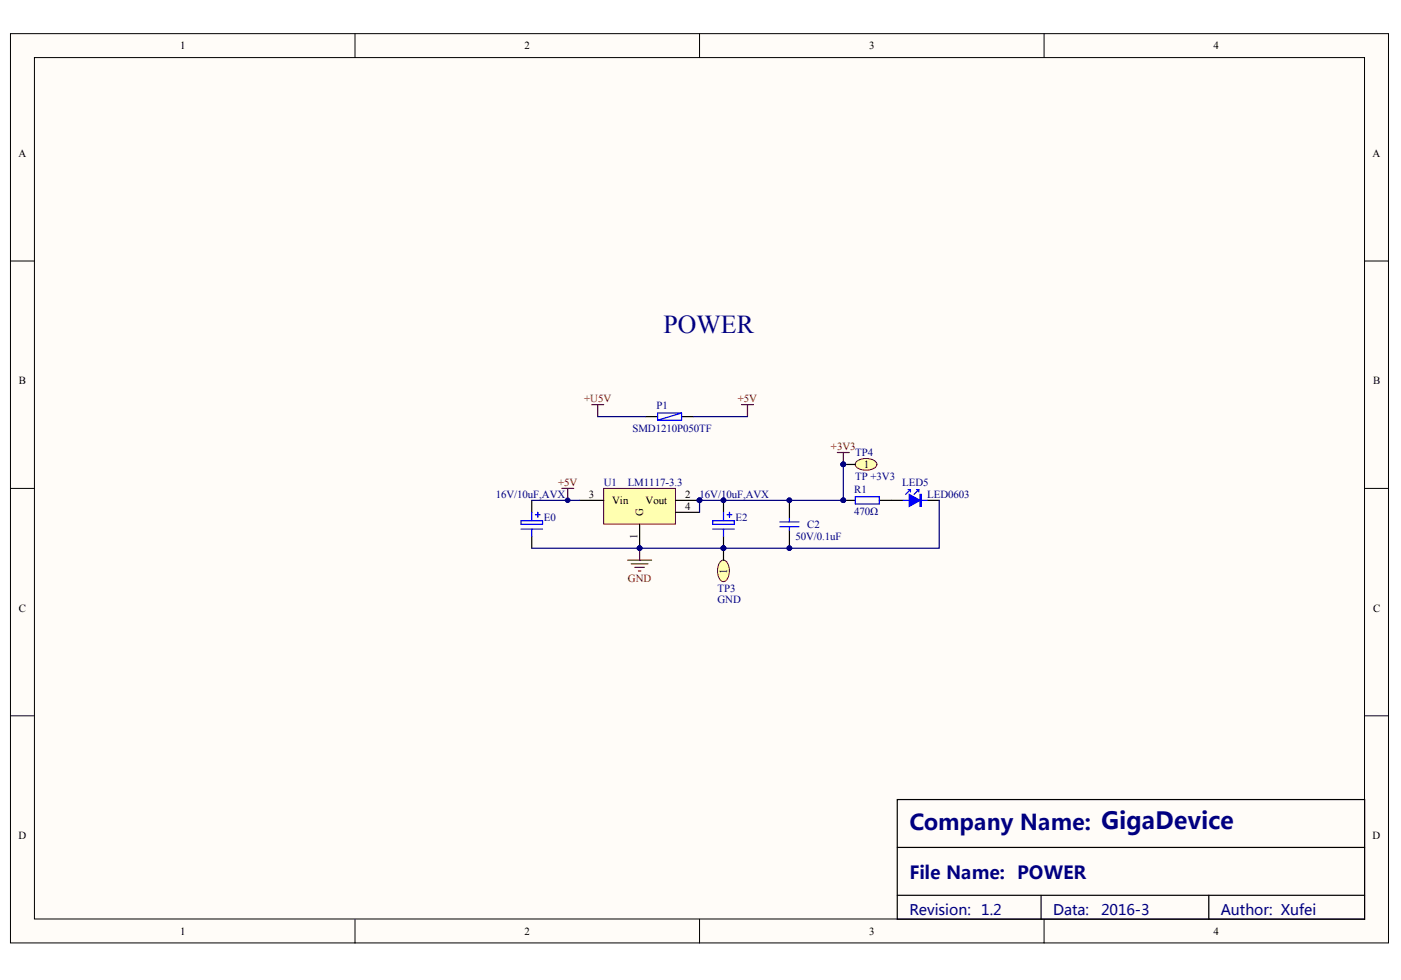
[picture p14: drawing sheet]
<svg xmlns="http://www.w3.org/2000/svg" width="289mm" height="202mm" viewBox="0 0 289 202" stroke-linecap="round" stroke-linejoin="round" font-family="sans-serif">
<defs><g id="words">
<text font-size="5.3" fill="#000080" x="136.9" y="68.7">POWER</text>
<text font-size="4.5" fill="#000080" x="187.5" y="171.1">Company Name: GigaDevice</text>
<text font-size="3.7" fill="#000080" x="187.5" y="181.2">File Name: POWER</text>
<g font-size="3" fill="#000080">
<text x="187.5" y="188.8">Revision:</text>
<text x="202.3" y="188.8">1.2</text>
<text x="217.2" y="188.8">Data:</text>
<text x="227.1" y="188.8">2016-3</text>
<text x="251.7" y="188.8">Author: Xufei</text>
</g>
<g font-size="2.2">
<text x="37.1" y="10.1">1</text>
<text x="108.2" y="10.1">2</text>
<text x="179.2" y="10.1">3</text>
<text x="250.3" y="10.1">4</text>
<text x="3.8" y="32.4">A</text>
<text x="283.1" y="32.4">A</text>
<text x="3.9" y="79.3">B</text>
<text x="283.2" y="79.3">B</text>
<text x="178.1" y="96.5">1</text>
<text x="121.4" y="102.7">3</text>
<text x="126.2" y="104">Vin</text>
<text x="132.7" y="106.4" transform="rotate(-90 132.7 106.4)">G</text>
<text x="133.1" y="104">Vout</text>
<text x="141.3" y="102.7">2</text>
<text x="141.3" y="105.2">4</text>
<text x="131.4" y="111.2" transform="rotate(-90 131.4 111.2)">1</text>
<text x="149.9" y="118.4" transform="rotate(-90 149.9 118.4)">1</text>
<text x="3.9" y="126.2">C</text>
<text x="283.2" y="126.2">C</text>
<text x="3.8" y="173.1">D</text>
<text x="283.1" y="173.1">D</text>
<text x="37.1" y="192.8">1</text>
<text x="108.2" y="192.8">2</text>
<text x="179.2" y="192.8">3</text>
<text x="250.3" y="192.8">4</text>
</g>
<g font-size="2.2" fill="#800000">
<text x="120.5" y="83">+U5V</text>
<text x="152.1" y="83">+5V</text>
<text x="171.4" y="92.9">+3V3</text>
<text x="115.1" y="100.3">+5V</text>
<text x="129.5" y="120">GND</text>
</g>
<g font-size="2.2" fill="#000080">
<text x="130.4" y="89.1">SMD1210P050TF</text>
<text x="135.4" y="84.4">P1</text>
<text x="176.4" y="94.1">TP4</text>
<text x="124.5" y="100.3">U1</text>
<text x="129.5" y="100.3">LM1117-3.3</text>
<text x="176.1" y="101.8">R1</text>
<text x="176.4" y="99">TP +3V3</text>
<text x="186" y="100.3">LED5</text>
<text x="102.2" y="102.7">16V/10uF,AVX</text>
<text x="112.1" y="107.4">E0</text>
<text x="144.3" y="102.7">16V/10uF,AVX</text>
<text x="151.7" y="107.4">E2</text>
<text x="176.1" y="106.2">470Ω</text>
<text x="191.2" y="102.7">LED0603</text>
<text x="164" y="111.4">50V/0.1uF</text>
<text x="166.5" y="108.9">C2</text>
<text x="148" y="122">TP3</text>
<text x="148" y="124.5">GND</text>
</g>
</g></defs>
<g fill="#fffcf8" stroke="#000" stroke-width=".21">
<path d="M2.2 6.9h284.1v187.6h-284.1z"/>
<path d="M7.1 11.9h274.3v177.7h-274.3z"/>
</g>
<path d="M73.2 6.9v5M144.3 6.9v5M215.3 6.9v5M2.2 53.8h4.9M281.4 53.8h5M2.2 100.7h4.9M281.4 100.7h5M2.2 147.6h4.9M281.4 147.6h5M73.2 189.6v4.9M144.3 189.6v4.9M215.3 189.6v4.9" fill="none" stroke="#000" stroke-width=".21"/>
<path d="M133.1 85.9h2.5M140.6 85.9h2.4M162.8 103.2v3.7M162.8 109.4v3.7M173.9 103.2h2.5M181.3 103.2h5M191.2 103.2h2.5M185 164.9h96.4v24.7h-96.4zM185 174.8h96.4M185 184.7h96.4M214.7 184.7v4.9M249.3 184.7v4.9" fill="none" stroke="#000" stroke-width=".25"/>
<g fill="#000080" stroke="#000080" stroke-width=".21">
<circle cx="162.8" cy="113.1" r=".48"/>
<circle cx="162.8" cy="103.2" r=".48"/>
<circle cx="173.9" cy="103.2" r=".48"/>
</g>
<g fill="none" stroke="#00f" stroke-width=".25">
<path d="M140.6 85.2v1.5h-5M140.6 85.2h-5v1.5M140.6 85.2l-5 1.5M160.8 107.7h4M160.8 108.6h4M162.8 106.9v.8M162.8 108.6v.8M176.4 102.5h4.9v1.5h-4.9zM186.3 103.2h1.2M187.3 101h.5M187.8 101l-1 1M187.8 101v.5"/>
<path d="M189 101h.5M189.5 101l-1 1M189.5 101v.5M190 103.2h1.2"/>
</g>
<g fill="#00f" stroke="#00f" stroke-width=".25">
<path d="M187.5 102l2.2 1.2-2.2 1.2z"/>
<path d="M189.7 102h.3v2.4h-.3z" fill-rule="evenodd"/>
</g>
<path d="M152.9 83.5h2.5M154.1 83.5v2.4" fill="none" stroke="#800000" stroke-width=".25"/>
<path d="M143 85.9h11.1" fill="none" stroke="#000080" stroke-width=".25"/>
<path d="M148.6 115.8a1 1 0 0 1 1.1-.1 1 1 0 0 1 .6 .9 3.1 3.1 0 0 1-.8 3.3 1.34 1.34 0 0 1-1.5-1.6 3.3 3.3 0 0 1 .6-2.5z" fill="#ffffb0" stroke="#800000" stroke-width=".21"/>
<path d="M149.2 113.1v2.5" fill="none" stroke="#000" stroke-width=".25"/>
<circle cx="149.2" cy="113.1" r=".48" fill="#000080" stroke="#000080" stroke-width=".21"/>
<path d="M122 83.5h2.5M123.3 83.5v2.4" fill="none" stroke="#800000" stroke-width=".25"/>
<path d="M124.5 100.7h14.8v7.4h-14.8z" fill="#ffffb0" stroke="#800000" stroke-width=".21"/>
<path d="M109.7 103.2v2.5M109.7 110.6v2.5M119.6 103.2h4.9M131.9 108.1v5M139.3 103.2h5M139.3 105.7h5M149.2 103.2v2.5M149.2 110.6v2.5" fill="none" stroke="#000" stroke-width=".25"/>
<g fill="#000080" stroke="#000080" stroke-width=".21">
<circle cx="131.9" cy="113.1" r=".48"/>
<circle cx="144.3" cy="103.2" r=".48"/>
<circle cx="149.2" cy="103.2" r=".48"/>
<circle cx="149.2" cy="113.1" r=".48"/>
<circle cx="173.9" cy="95.8" r=".48"/>
</g>
<path d="M107.4 107.4h4.5v.7h-4.5zM107.4 109.1h4.5M109.7 105.7v1.7M109.7 109.1v1.5M110.4 106.2h1M110.9 105.7v1M147 109.1h4.4M147 107.4h4.4v.7h-4.4zM149.2 105.7v1.7M149.2 109.1v1.5M149.9 106.2h1M150.4 105.7v1" fill="none" stroke="#00f" stroke-width=".25"/>
<path d="M172.7 93.3h2.5M173.9 93.3v2.5M129.4 115.6h5M130.2 116.3h3.4M130.9 117h2M131.7 117.8h.5M131.9 113.1v2.5" fill="none" stroke="#800000" stroke-width=".25"/>
<path d="M193.7 103.2v9.9h-84" fill="none" stroke="#000080" stroke-width=".25"/>
<path d="M176.7 95.2a3.2 3.2 0 0 1 4.1 .3 1.04 1.04 0 0 1-1.1 1.3 3.1 3.1 0 0 1-3.3-.7v-.3z" fill="#ffffb0" stroke="#800000" stroke-width=".21"/>
<path d="M173.9 95.8h2.5" fill="none" stroke="#000" stroke-width=".25"/>
<g fill="#000080" stroke="#000080" stroke-width=".21">
<circle cx="173.9" cy="95.8" r=".48"/>
<circle cx="144.3" cy="103.2" r=".48"/>
<circle cx="173.9" cy="103.2" r=".48"/>
<circle cx="117.1" cy="103.2" r=".48"/>
</g>
<path d="M123.3 85.9h9.8M173.9 95.8v7.4h-29.6v2.5M109.7 103.2h9.9" fill="none" stroke="#000080" stroke-width=".25"/>
<path d="M115.8 100.7h2.5M117.1 100.7v2.5" fill="none" stroke="#800000" stroke-width=".25"/>
<use href="#words"/>
</svg>
